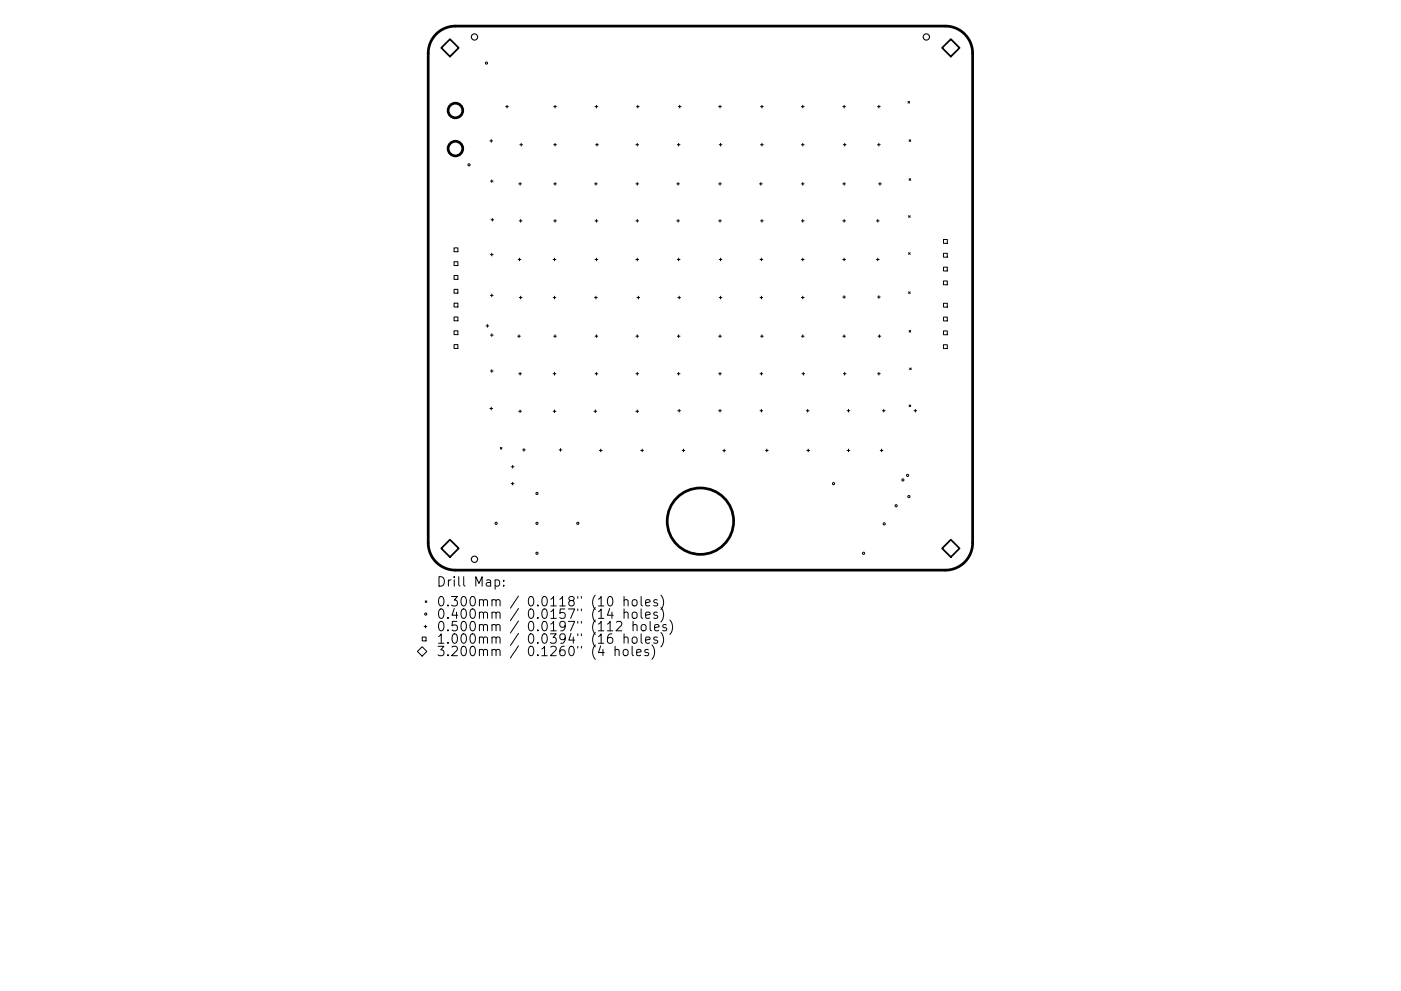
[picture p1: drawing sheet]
<svg xmlns="http://www.w3.org/2000/svg" width="297mm" height="210mm" viewBox="0 0 297 210" stroke-linecap="round" stroke-linejoin="round" font-family="sans-serif">
<defs><g id="words">
<g font-size="2.8">
<text x="92.5" y="124.5">Drill Map:</text>
<text x="92.5" y="128.7">0.300mm / 0.0118&quot; (10 holes)</text>
<text x="92.5" y="131.3">0.400mm / 0.0157&quot; (14 holes)</text>
<text x="92.5" y="133.9">0.500mm / 0.0197&quot; (112 holes)</text>
<text x="92.5" y="136.6">1.000mm / 0.0394&quot; (16 holes)</text>
<text x="92.5" y="139.2">3.200mm / 0.1260&quot; (4 holes)</text>
</g>
</g></defs>
<g fill="none" stroke="#000" stroke-width=".58">
<path d="M92.5 7.2a5.8 5.8 0 0 1 4.1-1.7h103.8a5.8 5.8 0 0 1 5.8 5.8v103.9a5.8 5.8 0 0 1-5.8 5.8h-103.8a5.8 5.8 0 0 1-5.8-5.8v-103.9a5.8 5.8 0 0 1 1.7-4.1z"/>
<circle cx="96.6" cy="31.5" r="1.55"/>
<circle cx="96.6" cy="23.4" r="1.55"/>
<circle cx="148.5" cy="110.6" r="7"/>
</g>
<g fill="none" stroke="#000" stroke-width=".23">
<circle cx="100.6" cy="7.8" r=".66"/>
<circle cx="196.4" cy="7.8" r=".66"/>
<circle cx="100.6" cy="118.7" r=".66"/>
</g>
<g fill="none" stroke="#000" stroke-width=".21">
<path d="M103.9 29.9h.5M104 38.4h.6M104.2 29.6v.6M104.3 38.1v.6M107.2 22.6h.6M107.5 22.3v.6M110 39h.6M110.2 30.7h.6M110.3 38.7v.6M110.5 30.4v.6M117.4 22.6h.6M117.4 39h.6"/>
<path d="M117.4 30.7h.6M117.7 22.3v.6M117.7 30.4v.6M117.7 38.7v.6M126.1 39h.5M126.2 22.6h.5M126.3 30.7h.6M126.3 38.7v.6M126.5 22.3v.6M126.6 30.4v.6M134.8 39h.6M134.8 30.7h.6"/>
<path d="M134.9 22.6h.6M135.1 30.4v.6M135.1 38.7v.6M135.2 22.3v.6M143.5 39h.6M143.6 30.7h.6M143.8 38.7v.6M143.8 22.6h.6M143.9 30.4v.6M144.1 22.3v.6M152.4 22.6h.5M152.4 39h.5"/>
<path d="M152.5 30.7h.6M152.7 22.3v.6M152.7 38.7v.6M152.8 30.4v.6M161 39h.6M161.3 22.6h.5M161.3 30.7h.5M161.3 38.7v.6M161.5 22.3v.6M161.5 30.4v.6M169.9 22.6h.6M169.9 39h.6"/>
<path d="M169.9 30.7h.6M170.2 22.3v.6M170.2 30.4v.6M170.2 38.7v.6M178.7 22.6h.6M178.7 39h.6M178.8 30.7h.6M179 22.3v.6M179 38.7v.6M179.1 30.4v.6M186 22.6h.6M186 30.7h.6"/>
<path d="M186.3 39h.6M186.3 22.3v.6M186.3 30.4v.6M186.6 38.7v.6M192.5 21.5l.4 .4M192.7 29.7l.4 .3M192.7 37.9l.4 .4M192.9 21.5l-.4 .4M193.1 29.7l-.4 .3M193.1 37.9l-.4 .4M96.3 52.6h.8v.8h-.8zM96.3 55.5h.8v.8h-.8z"/>
<path d="M96.3 58.5h.8v.8h-.8zM104 54h.6M104.1 46.6h.6M104.3 53.7v.6M104.4 46.3v.6M109.9 55.1h.5M110.1 46.9h.6M110.2 54.8v.5M110.4 46.6v.5M117.3 55.1h.6M117.4 46.9h.6M117.6 54.8v.5"/>
<path d="M117.7 46.6v.5M126.2 55.1h.5M126.2 46.9h.5M126.5 46.6v.5M126.5 54.8v.5M134.8 55.1h.6M134.8 46.9h.6M135.1 46.6v.5M135.1 54.8v.5M143.5 46.9h.6M143.6 55.1h.6M143.8 46.6v.5"/>
<path d="M143.9 54.8v.5M152.4 46.9h.5M152.5 55.1h.6M152.7 46.6v.5M152.8 54.8v.5M161.1 55.1h.6M161.3 46.9h.5M161.4 54.8v.5M161.5 46.6v.5M169.9 55.1h.6M169.9 46.9h.6M170.2 46.6v.5"/>
<path d="M170.2 54.8v.5M178.7 55.1h.6M178.7 46.9h.6M179 46.6v.5M179 54.8v.5M185.8 55.1h.6M185.8 46.9h.6M186.1 46.6v.5M186.1 54.8v.5M192.6 45.8l.4 .3M192.6 53.6l.4 .4M193 45.8l-.4 .3"/>
<path d="M193 53.6l-.4 .4M200 50.8h.9v.8h-.9zM200 53.7h.9v.9h-.9zM200 56.7h.9v.8h-.9zM200 59.6h.9v.8h-.9zM96.3 61.4h.8v.8h-.8zM96.3 64.3h.8v.8h-.8zM96.3 67.3h.8v.8h-.8zM96.3 70.2h.8v.8h-.8zM96.3 73.1h.8v.8h-.8zM103.1 69.1h.5M103.3 68.8v.6"/>
<path d="M104 62.7h.6M104 71.1h.6M104 78.7h.6M104.3 62.4v.6M104.3 70.8v.6M104.3 78.4v.6M109.8 71.3h.5M110 79.3h.6M110 71v.6M110.1 63.1h.6M110.3 79v.6M110.4 62.8v.6"/>
<path d="M117.3 79.3h.6M117.3 63.1h.6M117.4 71.3h.6M117.6 62.8v.6M117.6 79v.6M117.7 71v.6M126.1 63.1h.5M126.2 71.3h.5M126.2 79.3h.5M126.3 62.8v.6M126.5 71v.6M126.5 79v.6"/>
<path d="M134.8 71.3h.6M134.8 79.3h.6M135.1 63.1h.5M135.1 71v.6M135.1 79v.6M135.3 62.8v.6M143.6 71.3h.6M143.6 79.3h.6M143.7 63.1h.6M143.9 71v.6M143.9 79v.6M144 62.8v.6"/>
<path d="M152.4 71.3h.5M152.4 79.3h.5M152.5 63.1h.6M152.7 71v.6M152.7 79v.6M152.8 62.8v.6M161.1 79.3h.6M161.1 63.1h.6M161.3 71.3h.5M161.4 62.8v.6M161.4 79v.6M161.5 71v.6"/>
<path d="M169.9 71.3h.6M169.9 63.1h.6M170 79.3h.6M170.2 62.8v.6M170.2 71v.6M170.3 79v.6M178.7 71.3h.6M178.7 63h.6M178.8 79.3h.6M179 62.7v.6M179 71v.6M179.1 79v.6"/>
<path d="M186 79.3h.6M186 63h.6M186.2 71.3h.5M186.3 62.7v.6M186.3 79v.6M186.5 71v.6M192.6 61.9l.4 .4M192.7 70.1l.4 .4M192.9 78.1l.3 .3M193 61.9l-.4 .4M193.1 70.1l-.4 .4M193.2 78.1l-.3 .3"/>
<path d="M200 64.3h.9v.9h-.9zM200 67.3h.9v.8h-.9zM200 70.2h.9v.8h-.9zM200 73.1h.9v.9h-.9zM103.9 86.7h.5M104.2 86.4v.6M106.1 94.9l.3 .4M106.4 94.9l-.3 .4M108.4 99h.6M108.7 98.7v.6M110 87.3h.6M110.3 87v.5"/>
<path d="M110.8 95.5h.6M111.1 95.2v.5M117.3 87.3h.6M117.6 87v.5M118.5 95.5h.6M118.8 95.2v.5M125.9 87.3h.6M126.2 87v.5M127.1 95.6h.6M127.4 95.3v.6M134.8 87.3h.6M135.1 87v.5"/>
<path d="M135.9 95.6h.5M136.2 95.3v.6M143.7 87.1h.6M144 86.9v.5M144.6 95.6h.6M144.9 95.3v.6M152.4 87.1h.5M152.7 86.9v.5M153.2 95.6h.6M153.5 95.3v.6M161.1 87.1h.6M161.4 86.9v.5"/>
<path d="M162.3 95.6h.6M162.6 95.3v.6M171 87.1h.5M171.1 95.6h.5M171.2 86.9v.5M171.4 95.3v.6M179.6 95.6h.6M179.6 87.1h.6M179.9 86.9v.5M179.9 95.3v.6M186.6 95.6h.6M186.9 95.3v.6"/>
<path d="M187.1 87.1h.6M187.4 86.9v.5M192.7 85.9l.4 .4M193.1 85.9l-.4 .4M193.8 87.1h.6M194.1 86.9v.5M108.4 102.6h.6M108.7 102.3v.6M88.5 138.2l1-1 1 1-1 1zM89.5 135.2h.8v.8h-.8zM89.9 132.9h.6M90.2 127.5l.3 .3"/>
<path d="M90.2 132.6v.6M90.5 127.5l-.3 .3M105 123.1l.6-.1 .3 .4v.6l-.2 .3h-.7M106.8 124.2v.2M106.8 123.1v.2M129 126.7l.5-.1a1.25 1.25 0 0 1 0 2l-.4-.1-.2-.3-.1-.9zM129.3 129.1l-.5 1.4h1.2M129.7 134.5a.79 .79 0 0 0-.9 .8v.8l.2 .3 .6 .1 .2-.2 .1-.7-.2-.3-.5-.1-.4 .4M130.4 138a.5 .5 0 0 1 .9 .1v1M130.4 137.1v2M130.7 132l.3-.2h.5l.2 .2 .1 .4-.1 .3-1.1 1.1h1.2M132.2 138a.54 .54 0 0 1 .6-.2 .54 .54 0 0 1 .4 .4v.5a.54 .54 0 0 1-.6 .4 .54 .54 0 0 1-.5-.4z"/>
<path d="M132.3 127.4l.3-.2 .5 .1 .1 1.3M132.3 130.1a.5 .5 0 0 1 .9 0v1.1M132.3 135.3a.5 .5 0 0 1 .9 .1v1.1M132.3 126.6v2M132.3 129.2v2M132.3 134.5v2M134 137.1v1.7l.3 .3M134.1 130.1a.54 .54 0 0 1 .6-.2 .54 .54 0 0 1 .4 .3v.6a.54 .54 0 0 1-.5 .4 .54 .54 0 0 1-.6-.4zM134.1 135.3a.54 .54 0 0 1 .6-.2 .54 .54 0 0 1 .4 .4v.6a.54 .54 0 0 1-.5 .4 .54 .54 0 0 1-.6-.4zM134.2 127.3l.2-.1a.54 .54 0 0 1 .7 .4v.6a.54 .54 0 0 1-.5 .4 .54 .54 0 0 1-.6-.4v-.6zM134.2 132.7a.5 .5 0 0 1 .9 .1v1M134.2 131.8v2"/>
<path d="M135 138.5l.9-.2-.1-.4-.5-.1-.3 .3 .1 .9h.7M135.9 126.6v1.7l.3 .3M135.9 129.2v1.7l.3 .3M135.9 134.5v1.7l.3 .3M136 132.7a.54 .54 0 0 1 .6-.2 .54 .54 0 0 1 .4 .4v.6a.54 .54 0 0 1-.5 .4 .54 .54 0 0 1-.6-.4zM136.9 127.9l.9-.2-.1-.4-.5-.1-.3 .3 .1 1h.7M136.9 130.5l.9-.2-.1-.3-.5-.1-.3 .2 .1 1h.7M136.9 135.8l.9-.2-.1-.4-.5-.1-.3 .3 .1 1h.7M137.5 137.9l-.5-.1-.3 .3 .1 .3 .7 .1v.5h-.8M137.8 131.8v1.8l.3 .2M138.2 136.8a2.29 2.29 0 0 1 0 3.1M138.8 133.2l.9-.2-.1-.4-.5-.1-.3 .3 .1 .9h.7"/>
<path d="M139.4 127.3l-.5-.1-.3 .3 .1 .3 .7 .2v.5h-.8M139.4 130l-.5-.1-.3 .2 .1 .3 .7 .2v.5h-.8M139.4 135.2l-.5-.1-.3 .3 .1 .3 .7 .2v.5h-.8M140.1 126.3a2.29 2.29 0 0 1 0 3M140.1 128.9a2.29 2.29 0 0 1 0 3.1M140.1 134.2a2.29 2.29 0 0 1 0 3M141.3 132.6l-.5-.1-.3 .3 .1 .3 .7 .2v.4h-.8M142 131.6a2.29 2.29 0 0 1 0 3"/>
<circle cx="103.1" cy="13.4" r=".23"/>
<circle cx="99.4" cy="35" r=".23"/>
<circle cx="105.2" cy="111" r=".23"/>
<circle cx="113.8" cy="111" r=".23"/>
<circle cx="113.8" cy="117.4" r=".23"/>
<circle cx="113.8" cy="104.7" r=".23"/>
<circle cx="122.5" cy="111" r=".23"/>
<circle cx="176.7" cy="102.6" r=".23"/>
<circle cx="183.1" cy="117.4" r=".23"/>
<circle cx="187.5" cy="111.1" r=".23"/>
<circle cx="190" cy="107.3" r=".23"/>
<circle cx="191.4" cy="101.8" r=".23"/>
<circle cx="192.4" cy="100.9" r=".23"/>
<circle cx="192.7" cy="105.4" r=".23"/>
<circle cx="90.3" cy="130.3" r=".23"/>
</g>
<path d="M95.4 8.3l1.9 1.9-1.9 1.8-1.8-1.8zM199.8 10.2l1.8-1.9 1.8 1.9-1.8 1.8zM95.4 114.5l1.9 1.8-1.9 1.9-1.8-1.9zM199.8 116.3l1.8-1.8 1.8 1.8-1.8 1.9z" fill="none" stroke="#000" stroke-width=".37"/>
<use href="#words"/>
</svg>
